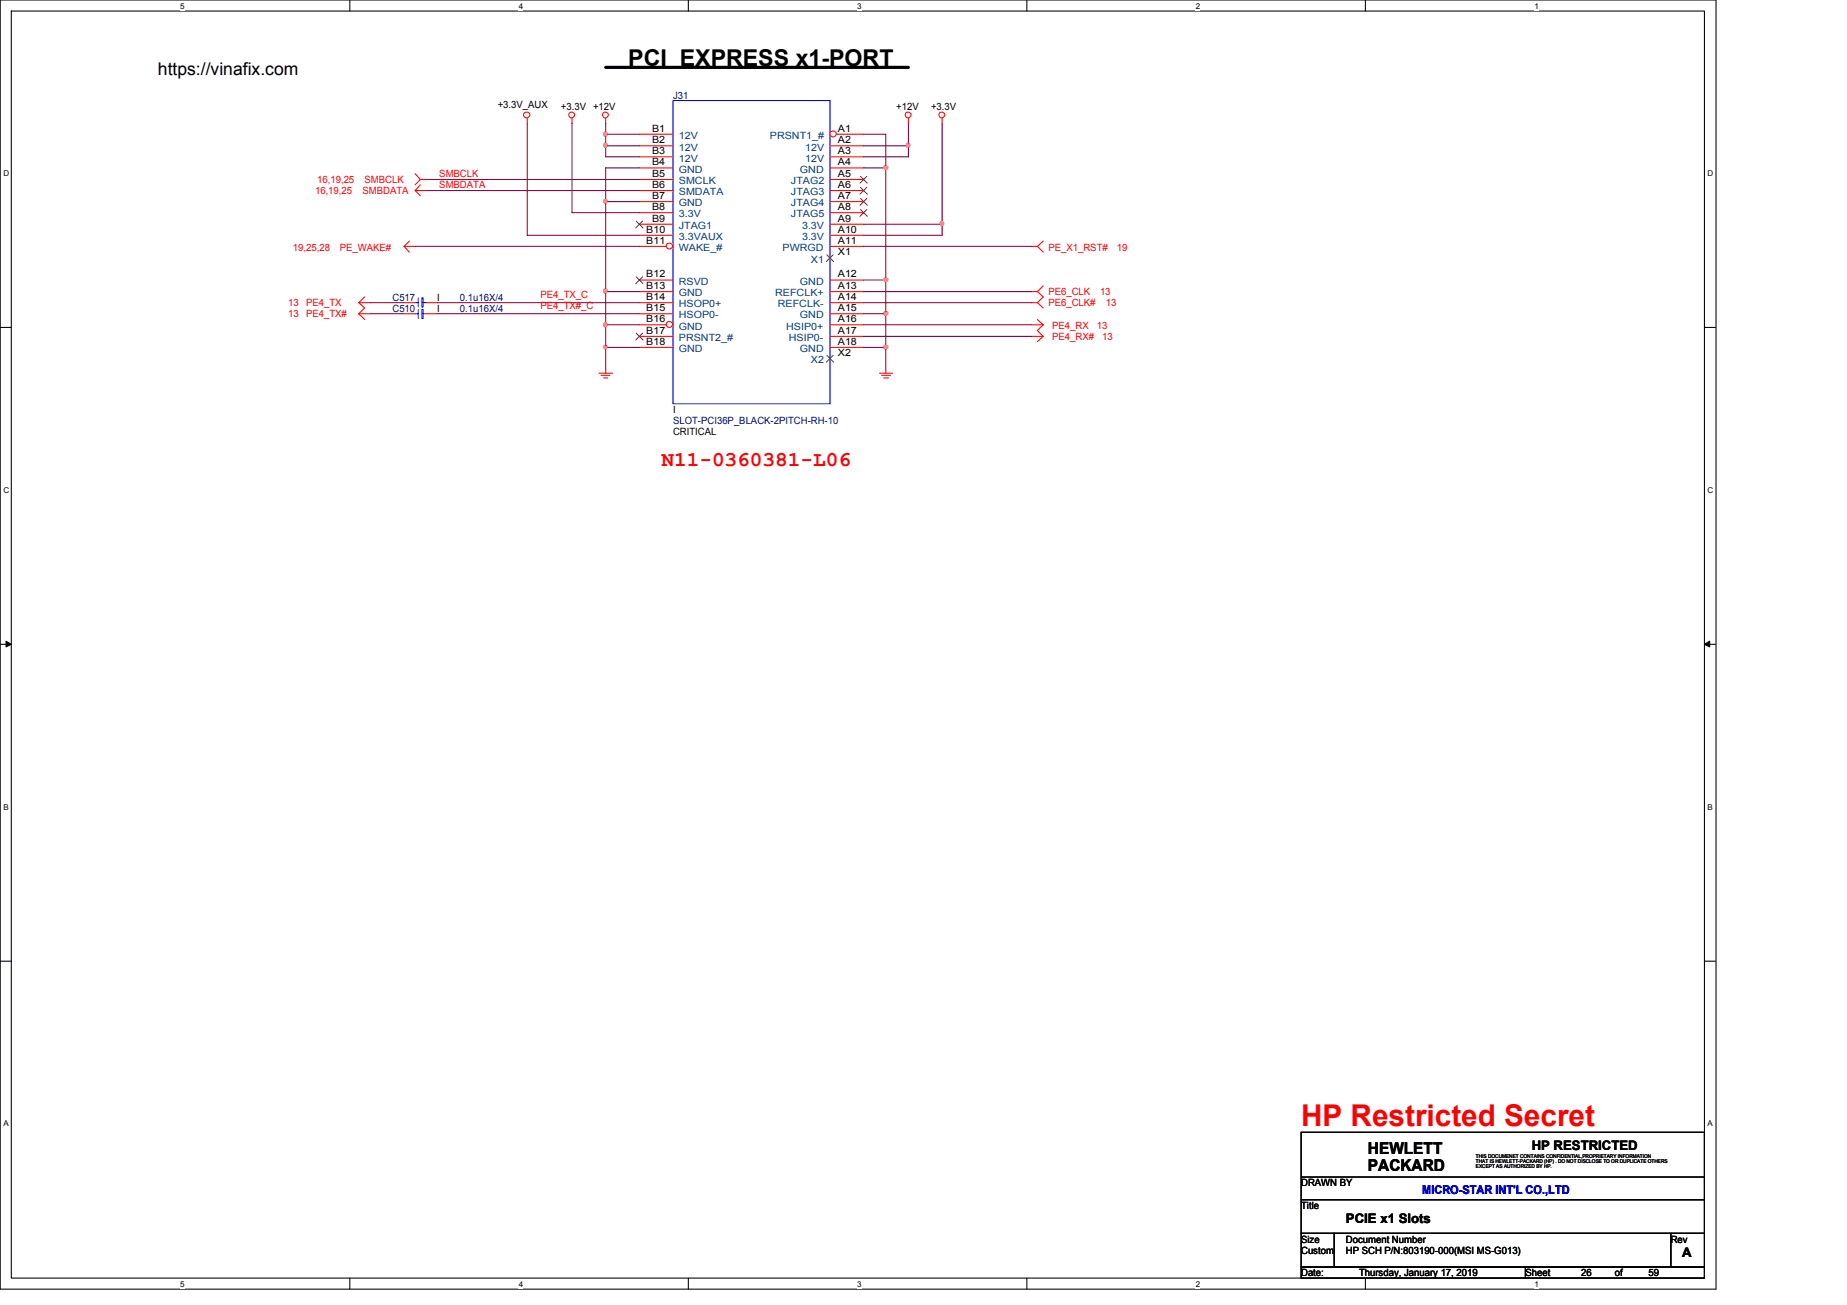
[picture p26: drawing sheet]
<svg xmlns="http://www.w3.org/2000/svg" width="297mm" height="210mm" viewBox="0 0 297 210" stroke-linecap="round" stroke-linejoin="round" font-family="sans-serif">
<defs><g id="words">
<text font-size="4.8" fill="#f00" x="209.3" y="181.2">HP Restricted Secret</text>
<text font-size="3.7" x="101" y="10.6">PCI EXPRESS x1-PORT</text>
<text font-size="3.4" fill="#f00" x="106.4" y="75">N11-0360381-L06</text>
<text font-size="2.8" x="25.4" y="12.1">https://vinafix.com</text>
<g font-size="2.6">
<text x="220" y="185.7">HEWLETT</text>
<text x="220" y="188.4">PACKARD</text>
</g>
<g font-size="2.1">
<text x="246.3" y="184.9">HP RESTRICTED</text>
<text x="216.4" y="196.8">PCIE x1 Slots</text>
<text x="270.5" y="202.2">A</text>
</g>
<text font-size="1.9" fill="#00f" x="228.7" y="192.1">MICRO-STAR INT'L CO.,LTD</text>
<g font-size="1.6">
<text x="80" y="17.4">+3.3V_AUX</text>
<text x="90.2" y="17.7">+3.3V +12V</text>
<text x="144.1" y="17.7">+12V</text>
<text x="149.7" y="17.7">+3.3V</text>
<text x="104.9" y="21.2">B1</text>
<text x="104.9" y="23">B2</text>
<text x="134.7" y="21.2">A1</text>
<text x="134.7" y="23">A2</text>
<text x="104.9" y="24.8">B3</text>
<text x="104.9" y="26.6">B4</text>
<text x="104.9" y="28.4">B5</text>
<text x="134.7" y="26.6">A4</text>
<text x="134.7" y="28.4">A5</text>
<text x="134.7" y="24.8">A3</text>
<text x="104.9" y="30.2">B6</text>
<text x="104.9" y="32">B7</text>
<text x="104.9" y="33.8">B8</text>
<text x="104.9" y="35.6">B9</text>
<text x="134.7" y="30.2">A6</text>
<text x="134.7" y="32">A7</text>
<text x="134.7" y="33.8">A8</text>
<text x="134.7" y="35.6">A9</text>
<text x="103.9" y="37.4">B10</text>
<text x="103.9" y="39.2">B11</text>
<text x="134.7" y="41.1">X1</text>
<text x="134.7" y="37.4">A10</text>
<text x="134.7" y="39.2">A11</text>
<text x="103.9" y="44.6">B12</text>
<text x="103.9" y="46.5">B13</text>
<text x="134.7" y="44.6">A12</text>
<text x="134.7" y="46.5">A13</text>
<text x="70.3" y="48.4">I</text>
<text x="70.3" y="50.2">I</text>
<text x="103.9" y="48.3">B14</text>
<text x="103.9" y="50">B15</text>
<text x="103.9" y="51.8">B16</text>
<text x="103.9" y="53.7">B17</text>
<text x="134.7" y="53.7">A17</text>
<text x="134.7" y="50">A15</text>
<text x="134.7" y="51.8">A16</text>
<text x="134.7" y="48.3">A14</text>
<text x="103.9" y="55.5">B18</text>
<text x="134.7" y="55.5">A18</text>
<text x="134.7" y="57.2">X2</text>
<text x="108.2" y="66.5">I</text>
<text x="108.2" y="70">CRITICAL</text>
<text x="209.3" y="190.8">DRAWN BY</text>
<text x="209.2" y="194.5">Title</text>
<text x="209.2" y="199.9">Size</text>
<text x="209.3" y="201.7">Custom</text>
<text x="216.4" y="199.9">Document Number</text>
<text x="216.4" y="201.7">HP SCH P/N:803190-000(MSI MS-G013)</text>
<text x="268.7" y="199.9">Rev</text>
<text x="209.3" y="205.3">Date:</text>
<text x="218.6" y="205.3">Thursday, January 17, 2019</text>
<text x="245.3" y="205.3">Sheet</text>
<text x="254.3" y="205.3">26</text>
<text x="259.7" y="205.3">of</text>
<text x="265.1" y="205.3">59</text>
</g>
<g font-size="1.6" fill="#000080">
<text x="108.2" y="15.9">J31</text>
<text x="63.1" y="48.4">C517</text>
<text x="63.1" y="50.2">C510</text>
<text x="74" y="48.4">0.1u16X/4</text>
<text x="74" y="50.2">0.1u16X/4</text>
<text x="108.2" y="68.2">SLOT-PCI36P_BLACK-2PITCH-RH-10</text>
</g>
<g font-size="1.6" fill="#004080">
<text x="109.2" y="22.4">12V</text>
<text x="123.8" y="22.4">PRSNT1_#</text>
<text x="109.2" y="24.2">12V</text>
<text x="109.2" y="26">12V</text>
<text x="109.2" y="27.8">GND</text>
<text x="109.2" y="29.6">SMCLK</text>
<text x="127.2" y="29.6">JTAG2</text>
<text x="128.6" y="27.8">GND</text>
<text x="129.5" y="24.2">12V</text>
<text x="129.5" y="26">12V</text>
<text x="109.2" y="31.4">SMDATA</text>
<text x="109.2" y="33.2">GND</text>
<text x="109.2" y="35">3.3V</text>
<text x="127.2" y="31.4">JTAG3</text>
<text x="127.2" y="33.2">JTAG4</text>
<text x="127.2" y="35">JTAG5</text>
<text x="109.2" y="36.8">JTAG1</text>
<text x="109.2" y="38.6">3.3VAUX</text>
<text x="109.2" y="40.4">WAKE_#</text>
<text x="125.9" y="40.4">PWRGD</text>
<text x="129" y="36.8">3.3V</text>
<text x="129" y="38.6">3.3V</text>
<text x="109.2" y="45.8">RSVD</text>
<text x="109.2" y="47.7">GND</text>
<text x="124.7" y="47.7">REFCLK+</text>
<text x="128.6" y="45.8">GND</text>
<text x="130.4" y="42.2">X1</text>
<text x="109.2" y="49.4">HSOP0+</text>
<text x="109.2" y="51.2">HSOP0-</text>
<text x="109.2" y="53">GND</text>
<text x="125.1" y="49.4">REFCLK-</text>
<text x="126.4" y="53">HSIP0+</text>
<text x="128.6" y="51.2">GND</text>
<text x="109.2" y="54.9">PRSNT2_#</text>
<text x="109.2" y="56.6">GND</text>
<text x="126.9" y="54.9">HSIP0-</text>
<text x="128.6" y="56.6">GND</text>
<text x="130.4" y="58.4">X2</text>
</g>
<g font-size="1.6" fill="#f00">
<text x="51" y="29.5">16,19,25</text>
<text x="58.6" y="29.5">SMBCLK</text>
<text x="70.7" y="28.5">SMBCLK</text>
<text x="50.7" y="31.2">16,19,25</text>
<text x="58.3" y="31.2">SMBDATA</text>
<text x="70.7" y="30.3">SMBDATA</text>
<text x="47.1" y="40.3">19,25,28</text>
<text x="54.6" y="40.3">PE_WAKE#</text>
<text x="168.6" y="40.3">PE_X1_RST#</text>
<text x="179.6" y="40.3">19</text>
<text x="86.9" y="47.9">PE4_TX_C</text>
<text x="168.6" y="47.5">PE6_CLK</text>
<text x="176.9" y="47.5">13</text>
<text x="46.4" y="49.3">13</text>
<text x="46.4" y="51.1">13</text>
<text x="49.2" y="49.3">PE4_TX</text>
<text x="49.2" y="51.1">PE4_TX#</text>
<text x="86.9" y="49.7">PE4_TX#_C</text>
<text x="168.6" y="49.3">PE6_CLK#</text>
<text x="169.2" y="52.9">PE4_RX</text>
<text x="176.4" y="52.9">13</text>
<text x="177.8" y="49.3">13</text>
<text x="169.2" y="54.7">PE4_RX#</text>
<text x="177.2" y="54.7">13</text>
</g>
<g font-size="1.3">
<text x="29" y="1.4">5</text>
<text x="83.4" y="1.4">4</text>
<text x="137.9" y="1.4">3</text>
<text x="192.3" y="1.4">2</text>
<text x="246.8" y="1.4">1</text>
<text x=".5" y="28.4">D</text>
<text x="274.6" y="28.4">D</text>
<text x=".5" y="79.2">C</text>
<text x="274.6" y="79.2">C</text>
<text x=".5" y="130.2">B</text>
<text x="274.6" y="130.2">B</text>
<text x=".5" y="181.2">A</text>
<text x="274.6" y="181.2">A</text>
<text x="29" y="207">5</text>
<text x="83.4" y="207">4</text>
<text x="137.9" y="207">3</text>
<text x="192.3" y="207">2</text>
<text x="246.8" y="207">1</text>
</g>
<g font-size=".8">
<text x="237.4" y="186.2">THIS DOCUMENET CONTAINS CONFIDENTIAL,PROPRIETARY INFORMATION</text>
<text x="237.4" y="187">THAT IS HEWLETT-PACKARD (HP) . DO NOT DISCLOSE TO OR DUPLICATE OTHERS</text>
<text x="237.4" y="187.9">EXCEPT AS AUTHORIZED BY HP.</text>
</g>
</g></defs>
<path d="M0 0h276v207.4h-276zM1.8 1.8h272.3v203.8h-272.3z" fill="none" stroke="#000" stroke-width=".17"/>
<g fill="#fff">
<path d="M29 .3h.7v1.4h-.7z"/>
<path d="M29 205.8h.7v1.5h-.7z"/>
</g>
<path d="M56.3 0v1.8M56.3 205.6v1.8" fill="none" stroke="#000" stroke-width=".17"/>
<g fill="#fff">
<path d="M83.4 .3h.7v1.4h-.7z"/>
<path d="M83.4 205.8h.7v1.5h-.7z"/>
</g>
<path d="M110.7 0v1.8M110.7 205.6v1.8" fill="none" stroke="#000" stroke-width=".17"/>
<g fill="#fff">
<path d="M137.9 .3h.7v1.4h-.7z"/>
<path d="M137.9 205.8h.7v1.5h-.7z"/>
</g>
<path d="M165.1 0v1.8M165.1 205.6v1.8" fill="none" stroke="#000" stroke-width=".17"/>
<g fill="#fff">
<path d="M192.3 .3h.7v1.4h-.7z"/>
<path d="M192.3 205.8h.7v1.5h-.7z"/>
</g>
<path d="M219.6 0v1.8M219.6 205.6v1.8" fill="none" stroke="#000" stroke-width=".17"/>
<g fill="#fff">
<path d="M246.8 .3h.6v1.4h-.6z"/>
<path d="M246.8 205.8h.6v1.5h-.6z"/>
<path d="M.5 27.2h1v1.4h-1z"/>
<path d="M274.6 27.2h1v1.4h-1z"/>
<path d="M.5 78.1h1v1.4h-1z"/>
<path d="M274.6 78.1h1v1.4h-1z"/>
</g>
<path d="M0 52.7h1.8M274.1 52.7h1.8" fill="none" stroke="#000" stroke-width=".17"/>
<g fill="#fff">
<path d="M.5 129h.9v1.5h-.9z"/>
<path d="M274.6 129h.9v1.5h-.9z"/>
</g>
<path d="M0 103.6h1.8M274.1 103.6h1.8" fill="none" stroke="#000" stroke-width=".17"/>
<path d="M1 103.1l.8 .5-.8 .5zM274.1 103.6l.9-.5v1z" fill="#000"/>
<path d="M1 103.1l.8 .5-.8 .5zM274.1 103.6l.9-.5v1z" fill="none" stroke="#000" stroke-width=".16"/>
<g fill="#fff">
<path d="M.5 180h.8v1.4h-.8z"/>
<path d="M274.6 180h.8v1.4h-.8z"/>
</g>
<path d="M0 154.6h1.8M274.1 154.6h1.8M209.3 182.1h64.8v10.9h-64.8zM209.3 193h64.8v5.4h-64.8zM209.3 198.4h5.3v5.4h-5.3zM209.3 189.3h64.8M214.6 198.4h54.1v5.4h-54.1zM268.7 198.4h5.4v5.4h-5.4zM209.3 203.8h36v1.8h-36zM245.3 203.8h28.8v1.8h-28.8z" fill="none" stroke="#000" stroke-width=".17"/>
<path d="M97.4 10.8h48.7" fill="none" stroke="#000" stroke-width=".51"/>
<g fill="none" stroke="#f00" stroke-width=".17">
<path d="M84.8 19.1v.7M92 19.1v.7M97.4 19.1v.7M146.1 19.1v.7M151.5 19.1v.7M65 39.6h1.8M65 39.6l.8 1M65.8 38.8l-.8 .8M66.8 27.9l.8 1-.8 .8M66.8 30.7h1.7M66.8 30.7l.8 .8M67.6 28.9h.9"/>
<path d="M67.6 29.7l-.8 1M102.8 21.6h5.4M102.8 23.5h5.4M102.8 25.2h5.4M102.8 27h5.4M102.8 28.9h5.4M102.8 30.7h5.4M102.8 32.4h5.4M102.8 34.2h5.4M102.8 36.1h5.4M102.8 37.8h5.4M165.9 39.6h.9"/>
<path d="M167.8 38.8l-1 .8 1 1M57.7 48.7h1.9M57.7 48.7l.9 .8-.9 1M57.7 50.5h1.9M57.7 50.5l.9 .9M58.6 47.8l-.9 .9M65 48.7h1.8M65 50.5h1.8M68.5 48.7h1.8M68.5 50.5h1.8M97.4 59.5v.5M142.5 59.5v.5"/>
<path d="M165.9 52.2h1.9M165.9 54.1h1.9M165.9 46.9h.9M165.9 48.7h.9M166.8 51.4l1 .8M167.8 52.2l-1 1 1 .9M167.8 54.1l-1 .8M167.8 46l-1 .9 1 .9-1 .9 1 .8M96.3 60h2.2M96.6 60.4h1.5M97.1 60.8h.6M141.4 60h2.2"/>
<path d="M141.8 60.4h1.4M142.1 60.8h.8"/>
<circle cx="84.7" cy="18.5" r=".5"/>
<circle cx="91.9" cy="18.5" r=".48"/>
<circle cx="97.4" cy="18.5" r=".48"/>
<circle cx="146" cy="18.5" r=".48"/>
<circle cx="151.5" cy="18.5" r=".48"/>
</g>
<path d="M108.2 16.2h25.3v48.7h-25.3zM66.8 48.7h.5M66.8 50.5h.5M67.3 47.9v1.5M67.3 49.8v1.4M67.9 47.9h.1v1.5h-.1zM67.9 49.8h.1v1.4h-.1zM68 48.7h.5M68 50.5h.5" fill="none" stroke="#00f" stroke-width=".17"/>
<path d="M102.3 35.6l1.1 1.1M103.3 35.6l-1.1 1.1" fill="none" stroke="#804000" stroke-width=".16"/>
<circle cx="107.7" cy="39.6" r=".5" fill="#fff"/>
<g fill="none" stroke="#f00" stroke-width=".17">
<path d="M102.8 39.6h4.3M102.8 45h5.4M102.8 46.9h5.4M102.8 48.7h5.4M102.8 50.5h5.4"/>
<circle cx="107.7" cy="39.6" r=".5"/>
</g>
<path d="M102.3 44.5l1.1 1.1M103.3 44.5l-1.1 1.1" fill="none" stroke="#804000" stroke-width=".16"/>
<circle cx="107.7" cy="52.2" r=".5" fill="#fff"/>
<g fill="none" stroke="#f00" stroke-width=".17">
<path d="M102.8 52.2h4.3M102.8 54.1h5.4M102.8 55.9h5.4"/>
<circle cx="107.7" cy="52.2" r=".5"/>
</g>
<path d="M102.3 53.6l1.1 1.1M103.3 53.6l-1.1 1.1" fill="none" stroke="#804000" stroke-width=".16"/>
<circle cx="134" cy="21.5" r=".5" fill="#fff"/>
<g fill="none" stroke="#f00" stroke-width=".17">
<path d="M133.5 23.5h5.4M133.5 25.2h5.4M133.5 27h5.4M133.5 28.9h5.4M133.5 30.7h5.4M133.5 32.4h5.4M133.5 34.2h5.4M133.5 36.1h5.4M133.5 37.8h5.4M133.5 39.6h5.4M134.6 21.6h4.3M133.5 45h5.4"/>
<path d="M133.5 46.9h5.4M133.5 48.7h5.4M133.5 50.5h5.4M133.5 52.2h5.4M133.5 54.1h5.4M133.5 55.9h5.4M133.5 41.5h.1M133.5 57.7h.1"/>
<circle cx="134" cy="21.5" r=".5"/>
</g>
<path d="M138.4 28.4l1.1 1.1M138.4 30.1l1.1 1.1M138.4 31.9l1.1 1.1M138.4 33.7l1.1 1.1M139.4 28.4l-1.1 1.1M139.4 30.1l-1.1 1.1M139.4 31.9l-1.1 1.1M139.4 33.7l-1.1 1.1M133 41l1.1 1.1M133 57.2l1.1 1.1M134 41l-1.1 1.1M134 57.2l-1.1 1.1" fill="none" stroke="#804000" stroke-width=".16"/>
<path d="M66.8 39.6h36M68.5 28.9h34.3M68.5 30.7h34.3M84.8 37.8h18M97.4 23.5h5.4M97.4 21.6h5.4M102.8 27h-5.4v5.4M97.4 55.9v3.6" fill="none" stroke="#800040" stroke-width=".17"/>
<circle cx="97.4" cy="55.8" r=".31" fill="#f0f"/>
<circle cx="97.4" cy="55.8" r=".31" fill="none" stroke="#f0f" stroke-width=".17"/>
<path d="M84.8 19.8v18M92 19.8v14.4h10.8M97.4 32.4h5.4M138.9 25.2h7.2M138.9 36.1h12.6M138.9 23.5h7.2M97.4 46.9h5.4M97.4 55.9h5.4M97.4 52.2h5.4" fill="none" stroke="#800040" stroke-width=".17"/>
<circle cx="146" cy="23.4" r=".33" fill="#f0f"/>
<circle cx="146" cy="23.4" r=".33" fill="none" stroke="#f0f" stroke-width=".17"/>
<path d="M138.9 39.6h27M138.9 37.8h12.6M138.9 45h3.6M138.9 55.9h3.6M138.9 46.9h27M138.9 48.7h27M142.5 50.5v9" fill="none" stroke="#800040" stroke-width=".17"/>
<circle cx="142.5" cy="55.8" r=".33" fill="#f0f"/>
<circle cx="142.5" cy="55.8" r=".33" fill="none" stroke="#f0f" stroke-width=".17"/>
<circle cx="142.5" cy="50.4" r=".33" fill="#f0f"/>
<circle cx="142.5" cy="50.4" r=".33" fill="none" stroke="#f0f" stroke-width=".17"/>
<path d="M97.4 19.8v1.8M146.1 19.8v5.4M151.5 19.8v16.3M97.4 25.2h5.4M97.4 46.9v5.3M138.9 50.5h3.6" fill="none" stroke="#800040" stroke-width=".17"/>
<circle cx="97.3" cy="46.8" r=".33" fill="#f0f"/>
<circle cx="97.3" cy="46.8" r=".33" fill="none" stroke="#f0f" stroke-width=".17"/>
<path d="M97.4 52.2v3.7" fill="none" stroke="#800040" stroke-width=".17"/>
<circle cx="97.3" cy="52.2" r=".33" fill="#f0f"/>
<circle cx="97.3" cy="52.2" r=".33" fill="none" stroke="#f0f" stroke-width=".17"/>
<path d="M97.4 21.6v1.9" fill="none" stroke="#800040" stroke-width=".17"/>
<circle cx="97.3" cy="21.6" r=".33" fill="#f0f"/>
<circle cx="97.3" cy="21.6" r=".33" fill="none" stroke="#f0f" stroke-width=".17"/>
<path d="M142.5 21.6v5.4h-3.6M151.5 36.1v1.7M138.9 52.2h27M138.9 54.1h27" fill="none" stroke="#800040" stroke-width=".17"/>
<circle cx="151.4" cy="36" r=".33" fill="#f0f"/>
<circle cx="151.4" cy="36" r=".33" fill="none" stroke="#f0f" stroke-width=".17"/>
<path d="M97.4 32.4v14.5" fill="none" stroke="#800040" stroke-width=".17"/>
<circle cx="97.4" cy="32.4" r=".31" fill="#f0f"/>
<circle cx="97.4" cy="32.4" r=".31" fill="none" stroke="#f0f" stroke-width=".17"/>
<path d="M97.4 23.5v1.7M142.5 45v5.5" fill="none" stroke="#800040" stroke-width=".17"/>
<circle cx="97.3" cy="23.4" r=".33" fill="#f0f"/>
<circle cx="97.3" cy="23.4" r=".33" fill="none" stroke="#f0f" stroke-width=".17"/>
<path d="M138.9 21.6h3.6M142.5 27v18" fill="none" stroke="#800040" stroke-width=".17"/>
<circle cx="142.5" cy="45" r=".33" fill="#f0f"/>
<circle cx="142.5" cy="45" r=".33" fill="none" stroke="#f0f" stroke-width=".17"/>
<circle cx="142.5" cy="27" r=".33" fill="#f0f"/>
<circle cx="142.5" cy="27" r=".33" fill="none" stroke="#f0f" stroke-width=".17"/>
<path d="M59.6 50.5h5.4M59.6 48.7h5.4M70.3 48.7h32.5M70.3 50.5h32.5" fill="none" stroke="#800040" stroke-width=".17"/>
<circle cx="97.4" cy="55.8" r=".31" fill="#f0f"/>
<circle cx="97.4" cy="55.8" r=".31" fill="none" stroke="#f0f" stroke-width=".17"/>
<circle cx="146" cy="23.4" r=".33" fill="#f0f"/>
<circle cx="146" cy="23.4" r=".33" fill="none" stroke="#f0f" stroke-width=".17"/>
<circle cx="142.5" cy="55.8" r=".33" fill="#f0f"/>
<circle cx="142.5" cy="55.8" r=".33" fill="none" stroke="#f0f" stroke-width=".17"/>
<circle cx="142.5" cy="50.4" r=".33" fill="#f0f"/>
<circle cx="142.5" cy="50.4" r=".33" fill="none" stroke="#f0f" stroke-width=".17"/>
<circle cx="97.3" cy="46.8" r=".33" fill="#f0f"/>
<circle cx="97.3" cy="46.8" r=".33" fill="none" stroke="#f0f" stroke-width=".17"/>
<circle cx="97.3" cy="52.2" r=".33" fill="#f0f"/>
<circle cx="97.3" cy="52.2" r=".33" fill="none" stroke="#f0f" stroke-width=".17"/>
<circle cx="97.3" cy="21.6" r=".33" fill="#f0f"/>
<circle cx="97.3" cy="21.6" r=".33" fill="none" stroke="#f0f" stroke-width=".17"/>
<circle cx="151.4" cy="36" r=".33" fill="#f0f"/>
<circle cx="151.4" cy="36" r=".33" fill="none" stroke="#f0f" stroke-width=".17"/>
<circle cx="97.4" cy="32.4" r=".31" fill="#f0f"/>
<circle cx="97.4" cy="32.4" r=".31" fill="none" stroke="#f0f" stroke-width=".17"/>
<circle cx="97.3" cy="23.4" r=".33" fill="#f0f"/>
<circle cx="97.3" cy="23.4" r=".33" fill="none" stroke="#f0f" stroke-width=".17"/>
<circle cx="142.5" cy="45" r=".33" fill="#f0f"/>
<circle cx="142.5" cy="45" r=".33" fill="none" stroke="#f0f" stroke-width=".17"/>
<circle cx="142.5" cy="27" r=".33" fill="#f0f"/>
<circle cx="142.5" cy="27" r=".33" fill="none" stroke="#f0f" stroke-width=".17"/>
<use href="#words"/>
</svg>
